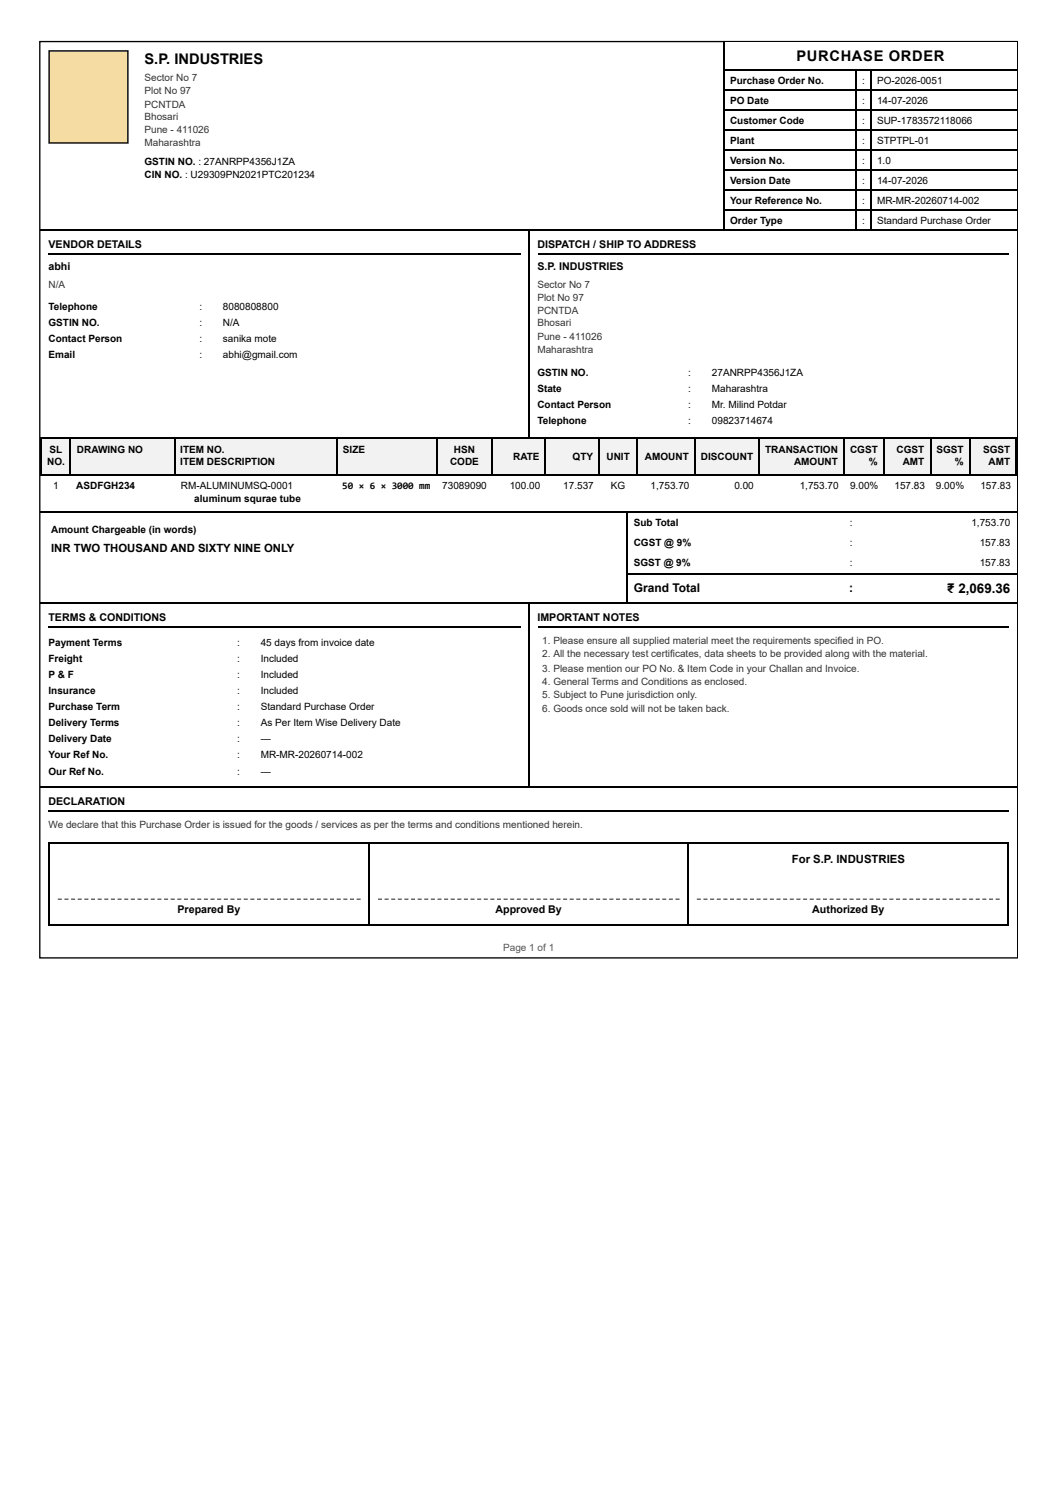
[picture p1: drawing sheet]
<svg xmlns="http://www.w3.org/2000/svg" width="210mm" height="297mm" viewBox="0 0 210 297" stroke-linecap="round" stroke-linejoin="round" font-family="sans-serif">
<defs><g id="words">
<g font-size="2.9">
<text x="28.7" y="12.6">S.P. INDUSTRIES</text>
<text x="158" y="12.1">PURCHASE ORDER</text>
</g>
<text font-size="2.6" x="187.9" y="117.7">₹ 2,069.36</text>
<g font-size="2.4">
<text x="125.7" y="117.4">Grand Total</text>
<text x="168.4" y="117.4">:</text>
</g>
<g font-size="2.2">
<text x="10.1" y="109.4">INR TWO THOUSAND AND SIXTY NINE ONLY</text>
<text x="157" y="171.1">For S.P. INDUSTRIES</text>
</g>
<g font-size="2.1">
<text x="9.6" y="49.1">VENDOR DETAILS</text>
<text x="9.6" y="53.6">abhi</text>
<text x="106.6" y="49.1">DISPATCH / SHIP TO ADDRESS</text>
<text x="106.6" y="53.6">S.P. INDUSTRIES</text>
<text x="9.6" y="123.2">TERMS &amp; CONDITIONS</text>
<text x="106.6" y="123.2">IMPORTANT NOTES</text>
<text x="9.6" y="159.7">DECLARATION</text>
<text x="35.2" y="181.2">Prepared By</text>
<text x="98.3" y="181.2">Approved By</text>
<text x="161.1" y="181.2">Authorized By</text>
</g>
<g font-size="2" fill="#333">
<text x="28.7" y="16.1">Sector No 7</text>
<text x="28.7" y="18.7">Plot No 97</text>
<text x="28.7" y="21.3">PCNTDA</text>
<text x="28.7" y="23.7">Bhosari</text>
<text x="28.7" y="26.4">Pune - 411026</text>
<text x="28.7" y="29">Maharashtra</text>
<text x="9.6" y="57.1">N/A</text>
<text x="106.6" y="57.1">Sector No 7</text>
<text x="106.6" y="59.7">Plot No 97</text>
<text x="106.6" y="62.4">PCNTDA</text>
<text x="106.6" y="64.7">Bhosari</text>
<text x="106.6" y="67.4">Pune - 411026</text>
<text x="106.6" y="70">Maharashtra</text>
<text x="107.6" y="127.7">1 . Please ensure all supplied material meet the requirements specified in PO.</text>
<text x="107.6" y="130.4">2. All the necessary test certificates, data sheets to be provided along with the material.</text>
<text x="107.6" y="133.3">3. Please mention our PO No. &amp; Item Code in your Challan and Invoice.</text>
<text x="107.6" y="135.9">4. General Terms and Conditions as enclosed.</text>
<text x="107.6" y="138.6">5. Subject to Pune jurisdiction only.</text>
<text x="107.6" y="141.2">6. Goods once sold will not be taken back.</text>
<text x="9.6" y="164.2">We declare that this Purchase Order is issued for the goods / services as per the terms and conditions mentioned herein.</text>
</g>
<g font-size="2">
<text x="144.8" y="16.6">Purchase Order No.</text>
<text x="171" y="16.6">:</text>
<text x="173.9" y="16.6">PO-2026-0051</text>
<text x="144.8" y="20.5">PO Date</text>
<text x="171" y="20.5">:</text>
<text x="173.9" y="20.5">14-07-2026</text>
<text x="144.8" y="24.5">Customer Code</text>
<text x="144.8" y="28.5">Plant</text>
<text x="171" y="24.5">:</text>
<text x="171" y="28.5">:</text>
<text x="173.9" y="24.5">SUP-1783572118066</text>
<text x="173.9" y="28.5">STPTPL-01</text>
<text x="28.7" y="32.7">GSTIN NO. : 27ANRPP4356J1ZA</text>
<text x="28.7" y="35.4">CIN NO. : U29309PN2021PTC201234</text>
<text x="144.8" y="32.5">Version No.</text>
<text x="171" y="32.5">:</text>
<text x="173.9" y="32.5">1.0</text>
<text x="144.8" y="36.4">Version Date</text>
<text x="144.8" y="40.4">Your Reference No.</text>
<text x="171" y="36.4">:</text>
<text x="171" y="40.4">:</text>
<text x="173.9" y="36.4">14-07-2026</text>
<text x="173.9" y="40.4">MR-MR-20260714-002</text>
<text x="144.8" y="44.4">Order Type</text>
<text x="171" y="44.4">:</text>
<text x="173.9" y="44.4">Standard Purchase Order</text>
<text x="9.6" y="61.6">Telephone</text>
<text x="9.6" y="64.7">GSTIN NO.</text>
<text x="39.5" y="61.6">:</text>
<text x="39.5" y="64.7">:</text>
<text x="44.2" y="61.6">8080808800</text>
<text x="44.2" y="64.7">N/A</text>
<text x="9.6" y="67.9">Contact Person</text>
<text x="9.6" y="71.1">Email</text>
<text x="39.5" y="67.9">:</text>
<text x="39.5" y="71.1">:</text>
<text x="44.2" y="67.9">sanika mote</text>
<text x="44.2" y="71.1">abhi@gmail.com</text>
<text x="106.6" y="74.5">GSTIN NO.</text>
<text x="106.6" y="77.7">State</text>
<text x="136.5" y="74.5">:</text>
<text x="136.5" y="77.7">:</text>
<text x="141.2" y="74.5">27ANRPP4356J1ZA</text>
<text x="141.2" y="77.7">Maharashtra</text>
<text x="106.6" y="80.9">Contact Person</text>
<text x="136.5" y="80.9">:</text>
<text x="141.2" y="80.9">Mr. Milind Potdar</text>
<text x="9.8" y="89.9">SL</text>
<text x="15.3" y="89.9">DRAWING NO</text>
<text x="35.7" y="89.9">ITEM NO.</text>
<text x="68" y="89.9">SIZE</text>
<text x="90" y="89.9">HSN</text>
<text x="106.6" y="84">Telephone</text>
<text x="136.5" y="84">:</text>
<text x="141.2" y="84">09823714674</text>
<text x="151.8" y="89.9">TRANSACTION</text>
<text x="168.6" y="89.9">CGST</text>
<text x="177.8" y="89.9">CGST</text>
<text x="185.7" y="89.9">SGST</text>
<text x="195" y="89.9">SGST</text>
<text x="9.3" y="92.3">NO.</text>
<text x="35.7" y="92.3">ITEM DESCRIPTION</text>
<text x="89.3" y="92.3">CODE</text>
<text x="101.8" y="91.2">RATE</text>
<text x="113.6" y="91.2">QTY</text>
<text x="120.3" y="91.2">UNIT</text>
<text x="127.9" y="91.2">AMOUNT</text>
<text x="139" y="91.2">DISCOUNT</text>
<text x="157.5" y="92.3">AMOUNT</text>
<text x="172.3" y="92.3">%</text>
<text x="179" y="92.3">AMT</text>
<text x="189.4" y="92.3">%</text>
<text x="196.1" y="92.3">AMT</text>
<text x="10.6" y="97">1</text>
<text x="15.1" y="97">ASDFGH234</text>
<text x="35.9" y="97">RM-ALUMINUMSQ-0001</text>
<text x="38.5" y="99.7">aluminum squrae tube</text>
<text x="67.9" y="97">50 × 6 × 3000 mm</text>
<text x="87.7" y="97">73089090</text>
<text x="101.1" y="97">100.00</text>
<text x="111.7" y="97">17.537</text>
<text x="121.2" y="97">KG</text>
<text x="129" y="97">1,753.70</text>
<text x="145.6" y="97">0.00</text>
<text x="158.6" y="97">1,753.70</text>
<text x="168.6" y="97">9.00%</text>
<text x="177.4" y="97">157.83</text>
<text x="185.6" y="97">9.00%</text>
<text x="194.4" y="97">157.83</text>
<text x="10.1" y="105.7">Amount Chargeable (in words)</text>
<text x="125.7" y="104.4">Sub Total</text>
<text x="168.5" y="104.4">:</text>
<text x="192.7" y="104.4">1,753.70</text>
<text x="125.7" y="108.4">CGST @ 9%</text>
<text x="125.7" y="112.4">SGST @ 9%</text>
<text x="168.5" y="108.4">:</text>
<text x="168.5" y="112.4">:</text>
<text x="194.3" y="108.4">157.83</text>
<text x="194.3" y="112.4">157.83</text>
<text x="9.6" y="128.2">Payment Terms</text>
<text x="9.6" y="131.4">Freight</text>
<text x="47" y="128.2">:</text>
<text x="47" y="131.4">:</text>
<text x="51.7" y="128.2">45 days from invoice date</text>
<text x="51.7" y="131.4">Included</text>
<text x="9.6" y="134.6">P &amp; F</text>
<text x="9.6" y="137.8">Insurance</text>
<text x="47" y="134.6">:</text>
<text x="47" y="137.8">:</text>
<text x="51.7" y="134.6">Included</text>
<text x="51.7" y="137.8">Included</text>
<text x="9.6" y="140.9">Purchase Term</text>
<text x="47" y="140.9">:</text>
<text x="51.7" y="140.9">Standard Purchase Order</text>
<text x="9.6" y="144.1">Delivery Terms</text>
<text x="9.6" y="147.3">Delivery Date</text>
<text x="47" y="144.1">:</text>
<text x="47" y="147.3">:</text>
<text x="51.7" y="144.1">As Per Item Wise Delivery Date</text>
<text x="51.7" y="147.3">—</text>
<text x="9.6" y="150.5">Your Ref No.</text>
<text x="9.6" y="153.6">Our Ref No.</text>
<text x="47" y="150.5">:</text>
<text x="47" y="153.6">:</text>
<text x="51.7" y="150.5">MR-MR-20260714-002</text>
<text x="51.7" y="153.6">—</text>
</g>
<text font-size="2" fill="#555" x="99.8" y="188.6">Page 1 of 1</text>
</g></defs>
<path d="M7.9 8.2h193.9v181.8h-193.9z" fill="none" stroke="#000" stroke-width=".26"/>
<path d="M143.8 8.4h57.9v5.5h-57.9z" fill="#fff"/>
<g fill="none" stroke="#000" stroke-width=".26">
<path d="M143.6 8.4v37.3M143.8 13.8h57.9M143.8 17.8h57.9M169.8 13.9v31.5M172.7 13.9v31.5M143.8 21.7h57.9M143.8 25.7h57.9M143.8 29.7h57.9M143.8 33.6h57.9M143.8 37.6h57.9M8 45.6h135.5M143.8 41.6h57.9"/>
<path d="M143.8 45.6h57.9"/>
</g>
<path d="M9.6 10h15.9v18.5h-15.9z" fill="#f4dca3"/>
<path d="M9.7 10.1h15.7v18.3h-15.7zM9.6 50.3h93.7M105 45.7v41.3M106.7 50.3h93.4M8 86.8h96.9M105.1 86.8h96.6" fill="none" stroke="#000" stroke-width=".26"/>
<g fill="#f2f2f2">
<path d="M8.3 87h5.8v7.1h-5.8z"/>
<path d="M14.1 87h20.4v7.1h-20.4z"/>
<path d="M34.5 87h32.3v7.1h-32.3z"/>
<path d="M66.8 87h19.8v7.1h-19.8z"/>
<path d="M86.6 87h11.1v7.1h-11.1z"/>
<path d="M97.7 87h10.6v7.1h-10.6z"/>
<path d="M108.3 87h10.6v7.1h-10.6z"/>
<path d="M118.9 87h7.4v7.1h-7.4z"/>
<path d="M126.3 87h11.6v7.1h-11.6z"/>
<path d="M137.9 87h12.7v7.1h-12.7z"/>
<path d="M150.6 87h16.7v7.1h-16.7z"/>
<path d="M167.3 87h7.9v7.1h-7.9z"/>
<path d="M175.2 87h9.3v7.1h-9.3z"/>
<path d="M184.5 87h7.9v7.1h-7.9z"/>
<path d="M192.4 87h9.3v7.1h-9.3z"/>
</g>
<g fill="none" stroke="#000" stroke-width=".26">
<path d="M8 86.8h193.7M8 94.2h193.7M8.2 86.7v7.7M14 86.7v7.7M34.6 86.7v7.7M66.9 86.7v7.7M86.7 86.7v7.7M97.6 86.7v7.7M108.2 86.7v7.7M118.8 86.7v7.7M126.4 86.7v7.7M137.8 86.7v7.7"/>
<path d="M150.5 86.7v7.7M167.4 86.7v7.7M175.4 86.7v7.7M184.6 86.7v7.7M192.3 86.7v7.7M201.6 86.7v7.7M8 101.6h193.7M8 119.6h116.2M124.3 101.5v18.3M124.4 113.8h77.3M124.4 119.6h77.3M9.6 124.4h93.7"/>
<path d="M106.7 124.4h93.4M9.6 160.9h190.5"/>
</g>
<g fill="#555">
<path d="M11.5 178.2h.8v.3h-.8zM12.8 178.2h.8v.3h-.8zM14.1 178.2h.8v.3h-.8zM15.4 178.2h.8v.3h-.8zM16.7 178.2h.8v.3h-.8zM18.1 178.2h.7v.3h-.7zM19.4 178.2h.8v.3h-.8zM20.7 178.2h.8v.3h-.8zM22 178.2h.8v.3h-.8zM23.3 178.2h.8v.3h-.8zM24.6 178.2h.8v.3h-.8zM26 178.2h.7v.3h-.7zM27.3 178.2h.8v.3h-.8zM28.6 178.2h.8v.3h-.8zM29.9 178.2h.8v.3h-.8zM31.2 178.2h.8v.3h-.8zM32.5 178.2h.8v.3h-.8zM33.9 178.2h.7v.3h-.7zM35.2 178.2h.8v.3h-.8zM36.5 178.2h.8v.3h-.8zM37.8 178.2h.8v.3h-.8zM39.1 178.2h.8v.3h-.8zM40.4 178.2h.8v.3h-.8zM41.8 178.2h.8v.3h-.8zM43.1 178.2h.8v.3h-.8zM44.4 178.2h.8v.3h-.8zM45.7 178.2h.8v.3h-.8zM47 178.2h.8v.3h-.8zM48.3 178.2h.8v.3h-.8zM49.7 178.2h.8v.3h-.8zM51 178.2h.8v.3h-.8zM52.3 178.2h.8v.3h-.8zM53.6 178.2h.8v.3h-.8zM54.9 178.2h.8v.3h-.8zM56.2 178.2h.8v.3h-.8zM57.6 178.2h.8v.3h-.8zM58.9 178.2h.8v.3h-.8zM60.2 178.2h.8v.3h-.8zM61.5 178.2h.8v.3h-.8zM62.8 178.2h.8v.3h-.8zM64.1 178.2h.8v.3h-.8zM65.5 178.2h.8v.3h-.8zM66.8 178.2h.8v.3h-.8zM68.1 178.2h.8v.3h-.8zM69.4 178.2h.8v.3h-.8zM70.7 178.2h.8v.3h-.8z"/>
<path d="M75 178.2h.8v.3h-.8zM76.3 178.2h.8v.3h-.8zM77.6 178.2h.8v.3h-.8zM78.9 178.2h.8v.3h-.8zM80.2 178.2h.8v.3h-.8zM81.5 178.2h.8v.3h-.8zM82.8 178.2h.8v.3h-.8zM84.1 178.2h.8v.3h-.8zM85.5 178.2h.7v.3h-.7zM86.8 178.2h.8v.3h-.8zM88.1 178.2h.8v.3h-.8zM89.4 178.2h.8v.3h-.8zM90.7 178.2h.8v.3h-.8zM92 178.2h.8v.3h-.8zM93.3 178.2h.8v.3h-.8zM94.6 178.2h.8v.3h-.8zM95.9 178.2h.8v.3h-.8zM97.3 178.2h.7v.3h-.7zM98.6 178.2h.8v.3h-.8zM99.9 178.2h.8v.3h-.8zM101.2 178.2h.8v.3h-.8zM102.5 178.2h.8v.3h-.8zM103.8 178.2h.8v.3h-.8zM105.1 178.2h.8v.3h-.8zM106.4 178.2h.8v.3h-.8zM107.7 178.2h.8v.3h-.8zM109.1 178.2h.7v.3h-.7zM110.4 178.2h.8v.3h-.8zM111.7 178.2h.8v.3h-.8zM113 178.2h.8v.3h-.8zM114.3 178.2h.8v.3h-.8zM115.6 178.2h.8v.3h-.8zM116.9 178.2h.8v.3h-.8zM118.2 178.2h.8v.3h-.8zM119.5 178.2h.8v.3h-.8zM120.9 178.2h.7v.3h-.7zM122.2 178.2h.8v.3h-.8zM123.5 178.2h.8v.3h-.8zM124.8 178.2h.8v.3h-.8zM126.1 178.2h.8v.3h-.8zM127.4 178.2h.8v.3h-.8zM128.7 178.2h.8v.3h-.8zM130 178.2h.8v.3h-.8zM131.3 178.2h.8v.3h-.8zM132.7 178.2h.7v.3h-.7zM134 178.2h.8v.3h-.8z"/>
<path d="M138.2 178.2h.8v.3h-.8zM139.5 178.2h.8v.3h-.8zM140.8 178.2h.8v.3h-.8zM142.2 178.2h.7v.3h-.7zM143.5 178.2h.8v.3h-.8zM144.8 178.2h.8v.3h-.8zM146.1 178.2h.8v.3h-.8zM147.4 178.2h.8v.3h-.8zM148.7 178.2h.8v.3h-.8zM150.1 178.2h.7v.3h-.7zM151.4 178.2h.8v.3h-.8zM152.7 178.2h.8v.3h-.8zM154 178.2h.8v.3h-.8zM155.3 178.2h.8v.3h-.8zM156.6 178.2h.8v.3h-.8zM158 178.2h.8v.3h-.8zM159.3 178.2h.8v.3h-.8zM160.6 178.2h.8v.3h-.8zM161.9 178.2h.8v.3h-.8zM163.2 178.2h.8v.3h-.8zM164.5 178.2h.8v.3h-.8zM165.9 178.2h.8v.3h-.8zM167.2 178.2h.8v.3h-.8zM168.5 178.2h.8v.3h-.8zM169.8 178.2h.8v.3h-.8zM171.1 178.2h.8v.3h-.8zM172.4 178.2h.8v.3h-.8zM173.8 178.2h.8v.3h-.8zM175.1 178.2h.8v.3h-.8zM176.4 178.2h.8v.3h-.8zM177.7 178.2h.8v.3h-.8zM179 178.2h.8v.3h-.8zM180.3 178.2h.8v.3h-.8zM181.7 178.2h.8v.3h-.8zM183 178.2h.8v.3h-.8zM184.3 178.2h.8v.3h-.8zM185.6 178.2h.8v.3h-.8zM186.9 178.2h.8v.3h-.8zM188.2 178.2h.8v.3h-.8zM189.6 178.2h.8v.3h-.8zM190.9 178.2h.8v.3h-.8zM192.2 178.2h.8v.3h-.8zM193.5 178.2h.8v.3h-.8zM194.8 178.2h.8v.3h-.8zM196.2 178.2h.7v.3h-.7zM197.5 178.2h.8v.3h-.8z"/>
</g>
<path d="M105 119.8v36.5M8 156.1h193.7M9.6 167.3h190.5M9.7 167.1v16.4M73.2 167.1v16.4M136.5 167.1v16.4M200 167.1v16.4M9.6 183.4h190.5" fill="none" stroke="#000" stroke-width=".26"/>
<use href="#words"/>
</svg>
